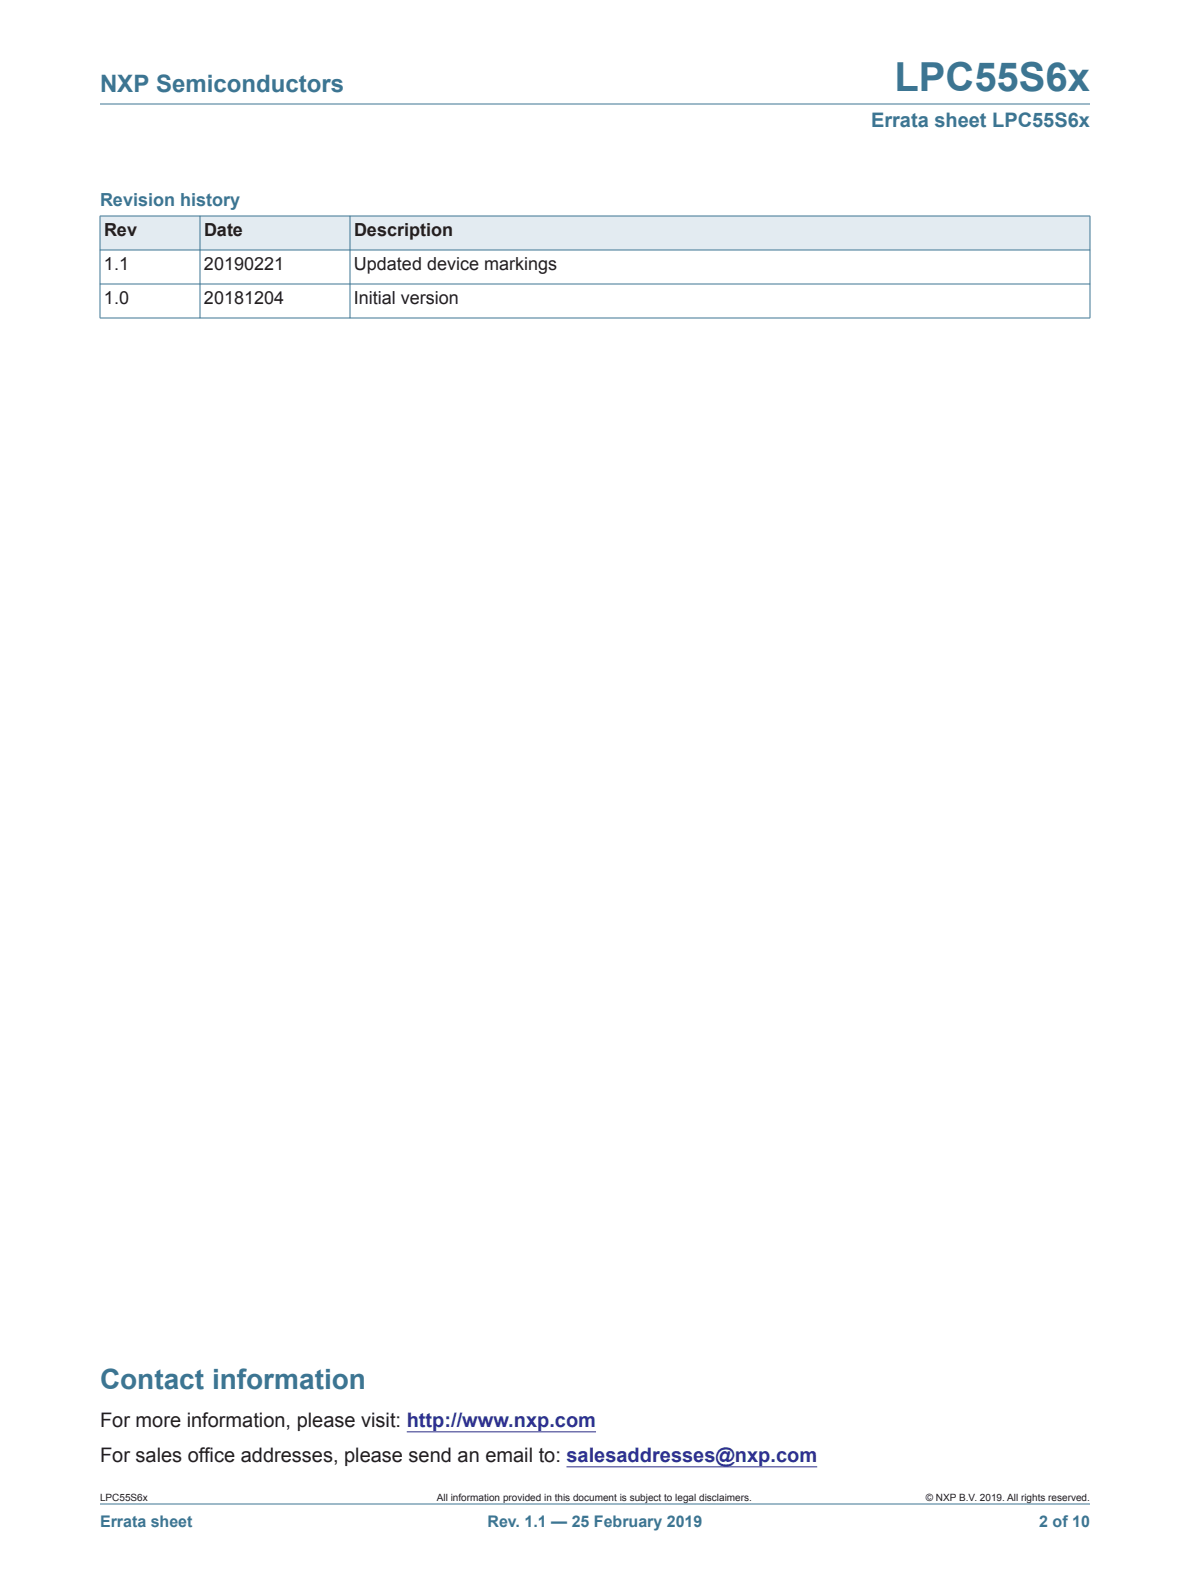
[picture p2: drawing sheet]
<svg xmlns="http://www.w3.org/2000/svg" width="210mm" height="280mm" viewBox="0 0 210 280" stroke-linecap="round" stroke-linejoin="round" font-family="sans-serif">
<defs><g id="words">
<text font-size="7.1" fill="#3c7592" x="157.8" y="16">LPC55S6x</text>
<text font-size="4.9" fill="#3c7592" x="17.6" y="244.9">Contact information</text>
<text font-size="4.2" fill="#3c7592" x="17.6" y="16.2">NXP Semiconductors</text>
<text font-size="3.5" fill="#3c7592" x="153.6" y="22.5">Errata sheet LPC55S6x</text>
<g font-size="3.5" fill="#231f20">
<text x="17.6" y="251.8">For more information, please visit: http://www.nxp.com</text>
<text x="17.6" y="257.9">For sales office addresses, please send an email to: salesaddresses@nxp.com</text>
</g>
<text font-size="3.2" fill="#3c7592" x="17.6" y="36.3">Revision history</text>
<g font-size="3.2" fill="#231f20">
<text x="18.3" y="41.6">Rev</text>
<text x="36" y="41.6">Date</text>
<text x="62.4" y="41.6">Description</text>
<text x="18.3" y="47.6">1.1</text>
<text x="36" y="47.6">20190221</text>
<text x="62.4" y="47.6">Updated device markings</text>
<text x="18.3" y="53.6">1.0</text>
<text x="36" y="53.6">20181204</text>
<text x="62.4" y="53.6">Initial version</text>
</g>
<g font-size="2.8" fill="#3c7592">
<text x="17.6" y="269.3">Errata sheet</text>
<text x="86" y="269.3">Rev. 1.1 — 25 February 2019</text>
<text x="183.3" y="269.3">2 of 10</text>
</g>
<g font-size="1.8" fill="#231f20">
<text x="17.6" y="264.7">LPC55S6x</text>
<text x="77.1" y="264.7">All information provided in this document is subject to legal disclaimers.</text>
<text x="163.3" y="264.7">© NXP B.V. 2019. All rights reserved.</text>
</g>
</g></defs>
<g fill="#3c7592" stroke="#3c7592" stroke-width=".18">
<path d="M17.6 265.3h174.7z"/>
<path d="M17.6 18.3h174.7z"/>
</g>
<path d="M71.7 252.6h33.4M99.9 258.7h44.2" fill="none" stroke="#2e3092" stroke-width=".18"/>
<g fill="#e3ebf1">
<path d="M17.6 38.1h17.7v6h-17.7z"/>
<path d="M35.3 38.1h26.4v6h-26.4z"/>
<path d="M61.7 38.1h130.6v6h-130.6z"/>
</g>
<g fill="#3c7592" stroke="#3c7592" stroke-width=".18">
<path d="M17.6 38.1v18z"/>
<path d="M35.3 38.1v18z"/>
<path d="M61.7 38.1v18z"/>
<path d="M192.3 38.1v18z"/>
<path d="M17.6 38.1h174.7z"/>
<path d="M17.6 44.1h174.7z"/>
<path d="M17.6 50.1h174.7z"/>
<path d="M17.6 56.1h174.7z"/>
</g>
<use href="#words"/>
</svg>
